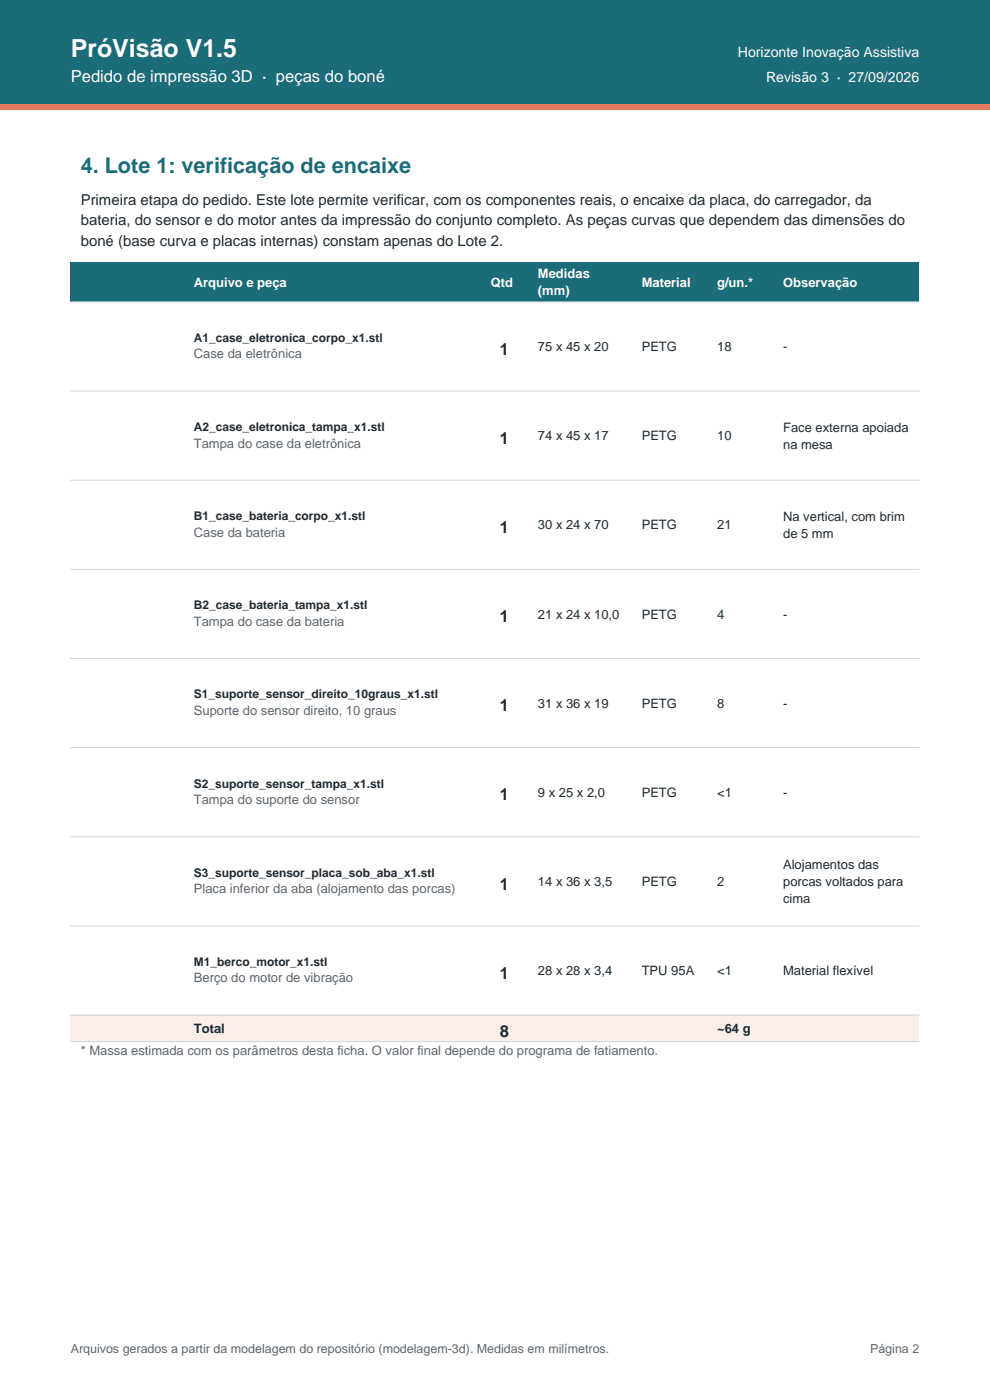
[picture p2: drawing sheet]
<svg xmlns="http://www.w3.org/2000/svg" width="210mm" height="297mm" viewBox="0 0 210 297" stroke-linecap="round" stroke-linejoin="round" font-family="sans-serif">
<defs><g id="words">
<text font-size="5.3" fill="#fff" x="15" y="12">PróVisão V1.5</text>
<text font-size="4.6" fill="#1b6c79" x="17.1" y="36.7">4. Lote 1: verificação de encaixe</text>
<text font-size="3.5" fill="#fff" x="15" y="17.5">Pedido de impressão 3D · peças do boné</text>
<g font-size="3.5" fill="#1e2a30">
<text x="106" y="75.3">1</text>
<text x="106" y="94.2">1</text>
<text x="106" y="113.1">1</text>
<text x="106" y="132">1</text>
<text x="106" y="150.9">1</text>
<text x="106" y="169.8">1</text>
<text x="106" y="188.7">1</text>
<text x="106" y="207.6">1</text>
<text x="106" y="219.9">8</text>
</g>
<g font-size="3.2" fill="#1e2a30">
<text x="17.1" y="43.4">Primeira etapa do pedido. Este lote permite verificar, com os componentes reais, o encaixe da placa, do carregador, da</text>
<text x="17.1" y="47.8">bateria, do sensor e do motor antes da impressão do conjunto completo. As peças curvas que dependem das dimensões do</text>
<text x="17.1" y="52.2">boné (base curva e placas internas) constam apenas do Lote 2.</text>
</g>
<g font-size="3" fill="#fff">
<text x="156.5" y="12">Horizonte Inovação Assistiva</text>
<text x="162.5" y="17.5">Revisão 3 · 27/09/2026</text>
</g>
<g font-size="2.8" fill="#fff">
<text x="114.1" y="59">Medidas</text>
<text x="41.1" y="60.8">Arquivo e peça</text>
<text x="104.1" y="60.8">Qtd</text>
<text x="114.1" y="62.6">(mm)</text>
<text x="136.1" y="60.8">Material</text>
<text x="152.1" y="60.8">g/un.*</text>
<text x="166.1" y="60.8">Observação</text>
</g>
<g font-size="2.8" fill="#5a6470">
<text x="41.1" y="76">Case da eletrônica</text>
<text x="41.1" y="94.9">Tampa do case da eletrônica</text>
<text x="41.1" y="113.9">Case da bateria</text>
<text x="41.1" y="132.8">Tampa do case da bateria</text>
<text x="41.1" y="151.7">Suporte do sensor direito, 10 graus</text>
<text x="41.1" y="170.6">Tampa do suporte do sensor</text>
<text x="41.1" y="189.5">Placa inferior da aba (alojamento das porcas)</text>
<text x="41.1" y="208.4">Berço do motor de vibração</text>
<text x="17.1" y="223.7">* Massa estimada com os parâmetros desta ficha. O valor final depende do programa de fatiamento.</text>
</g>
<g font-size="2.8" fill="#1e2a30">
<text x="114.1" y="74.5">75 x 45 x 20</text>
<text x="136.1" y="74.5">PETG</text>
<text x="152.1" y="74.5">18</text>
<text x="166.1" y="74.5">-</text>
<text x="114.1" y="93.4">74 x 45 x 17</text>
<text x="136.1" y="93.4">PETG</text>
<text x="152.1" y="93.4">10</text>
<text x="166.1" y="91.6">Face externa apoiada</text>
<text x="166.1" y="95.2">na mesa</text>
<text x="114.1" y="112.3">30 x 24 x 70</text>
<text x="136.1" y="112.3">PETG</text>
<text x="152.1" y="112.3">21</text>
<text x="166.1" y="110.5">Na vertical, com brim</text>
<text x="166.1" y="114.1">de 5 mm</text>
<text x="114.1" y="131.2">21 x 24 x 10,0</text>
<text x="136.1" y="131.2">PETG</text>
<text x="152.1" y="131.2">4</text>
<text x="166.1" y="131.2">-</text>
<text x="114.1" y="150.1">31 x 36 x 19</text>
<text x="136.1" y="150.1">PETG</text>
<text x="152.1" y="150.1">8</text>
<text x="166.1" y="150.1">-</text>
<text x="114.1" y="169">9 x 25 x 2,0</text>
<text x="136.1" y="169">PETG</text>
<text x="152.1" y="169">&lt;1</text>
<text x="166.1" y="169">-</text>
<text x="166.1" y="184.4">Alojamentos das</text>
<text x="114.1" y="188">14 x 36 x 3,5</text>
<text x="136.1" y="188">PETG</text>
<text x="152.1" y="188">2</text>
<text x="166.1" y="188">porcas voltados para</text>
<text x="166.1" y="191.5">cima</text>
<text x="114.1" y="206.9">28 x 28 x 3,4</text>
<text x="136.1" y="206.9">TPU 95A</text>
<text x="152.1" y="206.9">&lt;1</text>
<text x="166.1" y="206.9">Material flexível</text>
<text x="41.1" y="219.1">Total</text>
<text x="152.1" y="219.1">~64 g</text>
</g>
<g font-size="2.6" fill="#5a6470">
<text x="15" y="287">Arquivos gerados a partir da modelagem do repositório (modelagem-3d). Medidas em milímetros.</text>
<text x="184.6" y="287">Página 2</text>
</g>
<g font-size="2.5" fill="#1e2a30">
<text x="41.1" y="72.5">A1_case_eletronica_corpo_x1.stl</text>
<text x="41.1" y="91.4">A2_case_eletronica_tampa_x1.stl</text>
<text x="41.1" y="110.3">B1_case_bateria_corpo_x1.stl</text>
<text x="41.1" y="129.2">B2_case_bateria_tampa_x1.stl</text>
<text x="41.1" y="148.2">S1_suporte_sensor_direito_10graus_x1.stl</text>
<text x="41.1" y="167.1">S2_suporte_sensor_tampa_x1.stl</text>
<text x="41.1" y="186">S3_suporte_sensor_placa_sob_aba_x1.stl</text>
<text x="41.1" y="204.9">M1_berco_motor_x1.stl</text>
</g>
</g></defs>
<path d="M0 0h210v22h-210z" fill-rule="evenodd" fill="#1b6c79"/>
<path d="M0 22h210v1.2h-210z" fill-rule="evenodd" fill="#e07a5f"/>
<path d="M15 55.6h180v8.4h-180z" fill-rule="evenodd" fill="#1b6c79"/>
<path d="M15 215.3h180v5.7h-180z" fill-rule="evenodd" fill="#fbede8"/>
<path d="M15 64h180M15 83h180M15 101.9h180M15 120.8h180M15 139.7h180M15 158.6h180M15 177.5h180M15 196.4h180M15 215.3h180M15 221h180" fill="none" stroke="#c9d6d9" stroke-width=".21"/>
<use href="#words"/>
</svg>
